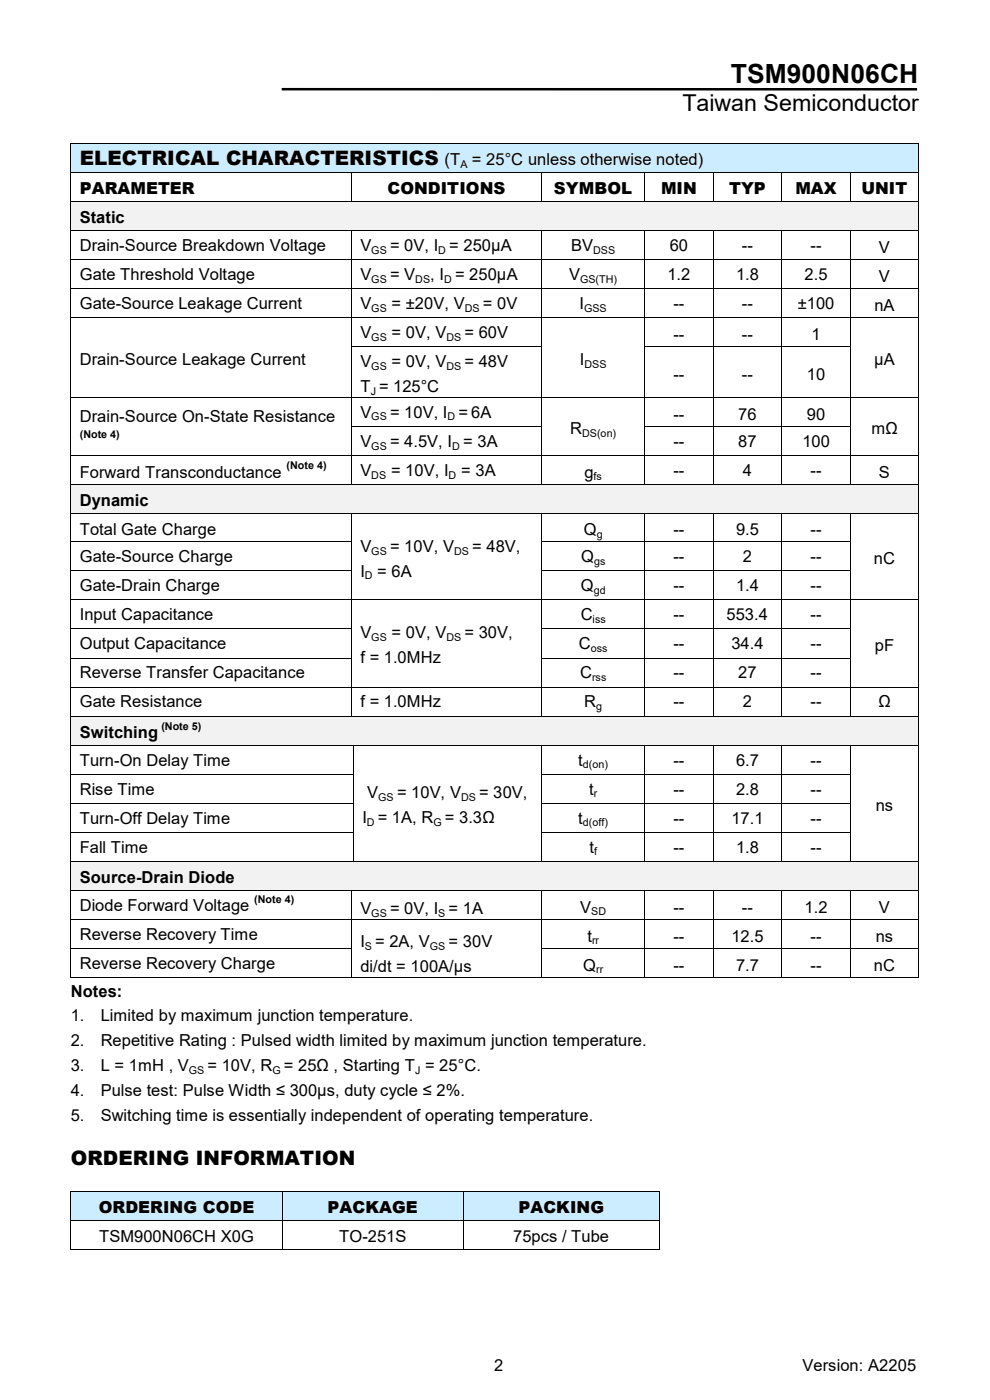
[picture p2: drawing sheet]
<svg xmlns="http://www.w3.org/2000/svg" width="210mm" height="297mm" viewBox="0 0 210 297" stroke-linecap="round" stroke-linejoin="round" font-family="sans-serif">
<defs><g id="words">
<text font-size="5.6" x="155.2" y="17.7">TSM900N06CH</text>
<text font-size="4.9" x="144.9" y="23.6">Taiwan Semiconductor</text>
<g font-size="4.2">
<text x="16.9" y="35.1">ELECTRICAL CHARACTERISTICS</text>
<text x="15" y="247.5">ORDERING INFORMATION</text>
</g>
<g font-size="3.5">
<text x="94.4" y="35.1">(T</text>
<text x="100.2" y="35.1">= 25°C unless otherwise noted)</text>
<text x="16.9" y="41.3">PARAMETER</text>
<text x="82.3" y="41.3">CONDITIONS</text>
<text x="117.6" y="41.3">SYMBOL</text>
<text x="140.4" y="41.3">MIN</text>
<text x="154.8" y="41.3">TYP</text>
<text x="168.9" y="41.3">MAX</text>
<text x="182.9" y="41.3">UNIT</text>
<text x="16.9" y="47.3">Static</text>
<text x="16.9" y="53.3">Drain-Source Breakdown Voltage</text>
<text x="76.5" y="53.3">V</text>
<text x="82.8" y="53.3">= 0V, I = 250µA</text>
<text x="121.3" y="53.3">BV</text>
<text x="142.2" y="53.3">60</text>
<text x="157.6" y="53.3">--</text>
<text x="172.1" y="53.3">--</text>
<text x="186.7" y="53.7">V</text>
<text x="16.9" y="59.5">Gate Threshold Voltage</text>
<text x="76.5" y="59.5">V</text>
<text x="82.8" y="59.5">= V</text>
<text x="91.4" y="59.5">, I = 250µA</text>
<text x="120.9" y="59.5">V</text>
<text x="141.7" y="59.5">1.2</text>
<text x="156.3" y="59.5">1.8</text>
<text x="170.9" y="59.5">2.5</text>
<text x="186.7" y="59.8">V</text>
<text x="16.9" y="65.6">Gate-Source Leakage Current</text>
<text x="76.5" y="65.6">V</text>
<text x="83.2" y="65.6">= ±20V, V</text>
<text x="102.6" y="65.6">= 0V</text>
<text x="123.1" y="65.6">I</text>
<text x="143" y="65.6">--</text>
<text x="157.6" y="65.6">--</text>
<text x="169.4" y="65.6">±100</text>
<text x="76.5" y="71.8">V</text>
<text x="83.2" y="71.8">= 0V, V</text>
<text x="98.7" y="71.8">= 60V</text>
<text x="185.7" y="66">nA</text>
<text x="16.9" y="77.6">Drain-Source Leakage Current</text>
<text x="76.5" y="78">V</text>
<text x="83.2" y="78">= 0V, V</text>
<text x="98.7" y="78">= 48V</text>
<text x="123.2" y="77.6">I</text>
<text x="143" y="72.2">--</text>
<text x="157.6" y="72.2">--</text>
<text x="172.4" y="72.2">1</text>
<text x="185.7" y="77.6">µA</text>
<text x="76.5" y="83.3">T = 125°C</text>
<text x="143" y="80.7">--</text>
<text x="157.6" y="80.7">--</text>
<text x="171.4" y="80.7">10</text>
<text x="16.9" y="89.6">Drain-Source On-State Resistance</text>
<text x="76.5" y="88.8">V</text>
<text x="82.8" y="88.8">= 10V, I = 6A</text>
<text x="143" y="89.1">--</text>
<text x="156.8" y="89.1">76</text>
<text x="171.4" y="89.1">90</text>
<text x="76.5" y="94.9">V</text>
<text x="82.8" y="94.9">= 4.5V, I = 3A</text>
<text x="121.1" y="92.2">R</text>
<text x="143" y="94.9">--</text>
<text x="156.8" y="94.9">87</text>
<text x="170.4" y="94.9">100</text>
<text x="185.1" y="92.2">mΩ</text>
<text x="16.9" y="101.5">Forward Transconductance</text>
<text x="76.5" y="101.1">V</text>
<text x="83" y="101.1">= 10V, I</text>
<text x="98" y="101.1">= 3A</text>
<text x="124.1" y="101.5">g</text>
<text x="143" y="101.1">--</text>
<text x="157.8" y="101.1">4</text>
<text x="172.1" y="101.1">--</text>
<text x="186.7" y="101.5">S</text>
<text x="16.9" y="107.5">Dynamic</text>
<text x="16.9" y="113.7">Total Gate Charge</text>
<text x="124" y="113.7">Q</text>
<text x="143" y="113.7">--</text>
<text x="156.3" y="113.7">9.5</text>
<text x="172.1" y="113.7">--</text>
<text x="16.9" y="119.4">Gate-Source Charge</text>
<text x="76.5" y="117.3">V</text>
<text x="82.8" y="117.3">= 10V, V</text>
<text x="100.3" y="117.3">= 48V,</text>
<text x="123.4" y="119.4">Q</text>
<text x="143" y="119.4">--</text>
<text x="157.8" y="119.4">2</text>
<text x="172.1" y="119.4">--</text>
<text x="185.6" y="119.9">nC</text>
<text x="16.9" y="125.6">Gate-Drain Charge</text>
<text x="76.5" y="122.5">I</text>
<text x="80.1" y="122.5">= 6A</text>
<text x="123.4" y="125.6">Q</text>
<text x="143" y="125.6">--</text>
<text x="156.3" y="125.6">1.4</text>
<text x="172.1" y="125.6">--</text>
<text x="16.9" y="131.8">Input Capacitance</text>
<text x="123.3" y="131.8">C</text>
<text x="143" y="131.8">--</text>
<text x="154.3" y="131.8">553.4</text>
<text x="172.1" y="131.8">--</text>
<text x="16.9" y="137.9">Output Capacitance</text>
<text x="76.5" y="135.6">V</text>
<text x="83.2" y="135.6">= 0V, V</text>
<text x="98.7" y="135.6">= 30V,</text>
<text x="122.9" y="137.9">C</text>
<text x="143" y="137.9">--</text>
<text x="155.3" y="137.9">34.4</text>
<text x="172.1" y="137.9">--</text>
<text x="76.5" y="140.9">f = 1.0MHz</text>
<text x="185.8" y="138.3">pF</text>
<text x="16.9" y="144.1">Reverse Transfer Capacitance</text>
<text x="123.2" y="144.1">C</text>
<text x="143" y="144.1">--</text>
<text x="156.8" y="144.1">27</text>
<text x="172.1" y="144.1">--</text>
<text x="16.9" y="150.3">Gate Resistance</text>
<text x="76.5" y="150.3">f = 1.0MHz</text>
<text x="124.1" y="150.3">R</text>
<text x="143" y="150.3">--</text>
<text x="157.8" y="150.3">2</text>
<text x="172.1" y="150.3">--</text>
<text x="186.5" y="150.3">Ω</text>
<text x="16.9" y="156.8">Switching</text>
<text x="16.9" y="162.6">Turn-On Delay Time</text>
<text x="122.8" y="162.6">t</text>
<text x="143" y="162.6">--</text>
<text x="156.3" y="162.6">6.7</text>
<text x="172.1" y="162.6">--</text>
<text x="16.9" y="168.8">Rise Time</text>
<text x="78" y="169.6">V</text>
<text x="84.3" y="169.6">= 10V, V</text>
<text x="101.8" y="169.6">= 30V,</text>
<text x="125.1" y="168.8">t</text>
<text x="143" y="168.8">--</text>
<text x="156.3" y="168.8">2.8</text>
<text x="172.1" y="168.8">--</text>
<text x="186" y="172.3">ns</text>
<text x="16.9" y="175">Turn-Off Delay Time</text>
<text x="77" y="174.9">I = 1A, R = 3.3Ω</text>
<text x="122.8" y="175">t</text>
<text x="143" y="175">--</text>
<text x="155.3" y="175">17.1</text>
<text x="172.1" y="175">--</text>
<text x="16.9" y="181.2">Fall Time</text>
<text x="125.2" y="181.2">t</text>
<text x="143" y="181.2">--</text>
<text x="156.3" y="181.2">1.8</text>
<text x="172.1" y="181.2">--</text>
<text x="16.9" y="187.7">Source-Drain Diode</text>
<text x="16.9" y="193.5">Diode Forward Voltage</text>
<text x="76.5" y="194.2">V</text>
<text x="82.8" y="194.2">= 0V, I = 1A</text>
<text x="123.2" y="193.9">V</text>
<text x="143" y="193.9">--</text>
<text x="157.6" y="193.9">--</text>
<text x="170.9" y="193.9">1.2</text>
<text x="186.7" y="193.9">V</text>
<text x="16.9" y="199.7">Reverse Recovery Time</text>
<text x="76.5" y="201.3">I = 2A, V</text>
<text x="95.3" y="201.3">= 30V</text>
<text x="124.8" y="200">t</text>
<text x="143" y="200">--</text>
<text x="155.3" y="200">12.5</text>
<text x="172.1" y="200">--</text>
<text x="186" y="200">ns</text>
<text x="16.9" y="205.9">Reverse Recovery Charge</text>
<text x="76.5" y="206.6">di/dt = 100A/μs</text>
<text x="123.9" y="206.2">Q</text>
<text x="143" y="206.2">--</text>
<text x="156.3" y="206.2">7.7</text>
<text x="172.1" y="206.2">--</text>
<text x="185.6" y="206.2">nC</text>
<text x="15" y="211.7">Notes:</text>
<text x="15" y="217">1.</text>
<text x="21.4" y="217">Limited by maximum junction temperature.</text>
<text x="15" y="222.3">2.</text>
<text x="15" y="227.6">3.</text>
<text x="21.4" y="222.3">Repetitive Rating : Pulsed width limited by maximum junction temperature.</text>
<text x="21.4" y="227.6">L = 1mH , V</text>
<text x="44" y="227.6">= 10V, R</text>
<text x="60.3" y="227.6">= 25Ω , Starting T = 25°C.</text>
<text x="15" y="232.9">4.</text>
<text x="21.4" y="232.9">Pulse test: Pulse Width ≤ 300µs, duty cycle ≤ 2%.</text>
<text x="15" y="238.2">5.</text>
<text x="21.4" y="238.2">Switching time is essentially independent of operating temperature.</text>
<text x="21" y="257.8">ORDERING CODE</text>
<text x="69.6" y="257.8">PACKAGE</text>
<text x="110.1" y="257.8">PACKING</text>
<text x="21" y="263.9">TSM900N06CH X0G</text>
<text x="72" y="263.9">TO-251S</text>
<text x="109" y="263.9">75pcs / Tube</text>
<text x="105" y="291.3">2</text>
<text x="170.5" y="291.3">Version: A2205</text>
</g>
<g font-size="2.3">
<text x="97.8" y="35.7">A</text>
<text x="78.9" y="53.9">GS</text>
<text x="93.1" y="53.9">D</text>
<text x="125.9" y="53.9">DSS</text>
<text x="78.9" y="60">GS</text>
<text x="88.2" y="60">DS</text>
<text x="94.3" y="60">D</text>
<text x="123.2" y="60">GS(TH)</text>
<text x="78.9" y="66.2">GS</text>
<text x="98.7" y="66.2">DS</text>
<text x="124" y="66.2">GSS</text>
<text x="78.9" y="72.4">GS</text>
<text x="94.8" y="72.4">DS</text>
<text x="78.7" y="83.8">J</text>
<text x="78.9" y="78.5">GS</text>
<text x="94.8" y="78.5">DS</text>
<text x="124.1" y="78.1">DSS</text>
<text x="78.9" y="89.3">GS</text>
<text x="95.1" y="89.3">D</text>
<text x="16.9" y="93.1">(Note 4)</text>
<text x="78.9" y="95.5">GS</text>
<text x="96" y="95.5">D</text>
<text x="123.6" y="92.7">DS(on)</text>
<text x="60.9" y="99.7">(Note 4)</text>
<text x="78.9" y="101.7">DS</text>
<text x="95.3" y="101.7">D</text>
<text x="126.1" y="102">fs</text>
<text x="78.9" y="117.8">GS</text>
<text x="96.4" y="117.8">DS</text>
<text x="126.2" y="120">gs</text>
<text x="126.8" y="114.2">g</text>
<text x="77.5" y="123.1">D</text>
<text x="126.1" y="126.1">gd</text>
<text x="78.9" y="136.2">GS</text>
<text x="94.8" y="136.2">DS</text>
<text x="125.9" y="132.3">iss</text>
<text x="125.5" y="138.5">oss</text>
<text x="125.7" y="144.6">rss</text>
<text x="34.3" y="155">(Note 5)</text>
<text x="126.6" y="150.8">g</text>
<text x="123.8" y="163.2">d(on)</text>
<text x="80.3" y="170.1">GS</text>
<text x="97.9" y="170.1">DS</text>
<text x="126.1" y="169.4">r</text>
<text x="77.9" y="175.4">D</text>
<text x="92.1" y="175.4">G</text>
<text x="123.8" y="175.5">d(off)</text>
<text x="126.2" y="181.7">f</text>
<text x="54" y="191.7">(Note 4)</text>
<text x="78.9" y="194.8">GS</text>
<text x="93.1" y="194.8">S</text>
<text x="125.6" y="194.4">SD</text>
<text x="77.5" y="201.8">S</text>
<text x="91.3" y="201.8">GS</text>
<text x="125.7" y="200.6">rr</text>
<text x="126.6" y="206.8">rr</text>
<text x="40.1" y="228.1">GS</text>
<text x="57.8" y="228.1">G</text>
<text x="88.2" y="228.1">J</text>
</g>
</g></defs>
<path d="M59.8 18.9l135 .1" fill="none" stroke="#000" stroke-width=".53"/>
<g fill="#ccecff">
<path d="M15.1 30.5h179.9v6h-179.9z" fill-rule="evenodd"/>
<path d="M16.9 30.9h176.3v5.3h-176.3z" fill-rule="evenodd"/>
</g>
<g fill="#000">
<path d="M15 30.4h.1v.1h-.1z" fill-rule="evenodd"/>
<path d="M15 30.4h.1v.1h-.1z" fill-rule="evenodd"/>
<path d="M15 36.5h.1v.2h-.1z" fill-rule="evenodd"/>
<path d="M74.6 36.5h.2v.2h-.2z" fill-rule="evenodd"/>
<path d="M115 36.5h.2v.2h-.2z" fill-rule="evenodd"/>
<path d="M136.9 36.5h.1v.2h-.1z" fill-rule="evenodd"/>
<path d="M151.4 36.5h.2v.2h-.2z" fill-rule="evenodd"/>
<path d="M166 36.5h.1v.2h-.1z" fill-rule="evenodd"/>
<path d="M180.6 36.5h.2v.2h-.2z" fill-rule="evenodd"/>
<path d="M195.1 30.4h.1v.1h-.1z" fill-rule="evenodd"/>
<path d="M195.1 30.4h.1v.1h-.1z" fill-rule="evenodd"/>
<path d="M195.1 36.5h.1v.2h-.1z" fill-rule="evenodd"/>
</g>
<g fill="none" stroke="#000" stroke-width=".21">
<path d="M15 30.5v6M15 36.7v6M15.1 30.4h180M15.1 36.6h59.5M74.7 36.7v6M74.8 36.6h40.2M115.1 36.7v6M115.2 36.6h21.7M137 36.7v6M137 36.6h14.4M151.5 36.7v6M151.6 36.6h14.4"/>
<path d="M166.1 36.7v6M166.1 36.6h14.5M180.7 36.7v6M180.8 36.6h14.3M195.1 30.5v6M195.1 36.7v6"/>
</g>
<g fill="#f2f2f2">
<path d="M15.1 42.9h179.9v6h-179.9z" fill-rule="evenodd"/>
<path d="M16.9 43.4h176.3v5h-176.3z" fill-rule="evenodd"/>
</g>
<g fill="#000">
<path d="M15 42.7h.1v.2h-.1z" fill-rule="evenodd"/>
<path d="M15 48.9h.1v.2h-.1z" fill-rule="evenodd"/>
<path d="M15 55h.1v.2h-.1z" fill-rule="evenodd"/>
<path d="M74.6 42.7h.2v.2h-.2z" fill-rule="evenodd"/>
<path d="M74.6 48.9h.2v.2h-.2z" fill-rule="evenodd"/>
<path d="M74.6 55h.2v.2h-.2z" fill-rule="evenodd"/>
<path d="M115 42.7h.2v.2h-.2z" fill-rule="evenodd"/>
<path d="M115 48.9h.2v.2h-.2z" fill-rule="evenodd"/>
<path d="M115 55h.2v.2h-.2z" fill-rule="evenodd"/>
<path d="M136.9 42.7h.1v.2h-.1z" fill-rule="evenodd"/>
<path d="M136.9 48.9h.1v.2h-.1z" fill-rule="evenodd"/>
<path d="M136.9 55h.1v.2h-.1z" fill-rule="evenodd"/>
<path d="M151.4 42.7h.2v.2h-.2z" fill-rule="evenodd"/>
<path d="M151.4 48.9h.2v.2h-.2z" fill-rule="evenodd"/>
<path d="M151.4 55h.2v.2h-.2z" fill-rule="evenodd"/>
<path d="M166 42.7h.1v.2h-.1z" fill-rule="evenodd"/>
<path d="M166 48.9h.1v.2h-.1z" fill-rule="evenodd"/>
<path d="M166 55h.1v.2h-.1z" fill-rule="evenodd"/>
<path d="M180.6 42.7h.2v.2h-.2z" fill-rule="evenodd"/>
<path d="M180.6 48.9h.2v.2h-.2z" fill-rule="evenodd"/>
<path d="M180.6 55h.2v.2h-.2z" fill-rule="evenodd"/>
<path d="M195.1 42.7h.1v.2h-.1z" fill-rule="evenodd"/>
<path d="M195.1 48.9h.1v.2h-.1z" fill-rule="evenodd"/>
<path d="M195.1 55h.1v.2h-.1z" fill-rule="evenodd"/>
<path d="M15 61.2h.1v.2h-.1z" fill-rule="evenodd"/>
<path d="M15 67.4h.1v.2h-.1z" fill-rule="evenodd"/>
<path d="M15 73.6h.1v.2h-.1z" fill-rule="evenodd"/>
<path d="M74.6 61.2h.2v.2h-.2z" fill-rule="evenodd"/>
<path d="M74.6 67.4h.2v.2h-.2z" fill-rule="evenodd"/>
<path d="M74.6 73.6h.2v.2h-.2z" fill-rule="evenodd"/>
<path d="M115 61.2h.2v.2h-.2z" fill-rule="evenodd"/>
<path d="M115 67.4h.2v.2h-.2z" fill-rule="evenodd"/>
<path d="M115 73.6h.2v.2h-.2z" fill-rule="evenodd"/>
<path d="M136.9 61.2h.1v.2h-.1z" fill-rule="evenodd"/>
<path d="M136.9 67.4h.1v.2h-.1z" fill-rule="evenodd"/>
<path d="M136.9 73.6h.1v.2h-.1z" fill-rule="evenodd"/>
<path d="M151.4 61.2h.2v.2h-.2z" fill-rule="evenodd"/>
<path d="M151.4 67.4h.2v.2h-.2z" fill-rule="evenodd"/>
<path d="M151.4 73.6h.2v.2h-.2z" fill-rule="evenodd"/>
<path d="M166 61.2h.1v.2h-.1z" fill-rule="evenodd"/>
<path d="M166 67.4h.1v.2h-.1z" fill-rule="evenodd"/>
<path d="M166 73.6h.1v.2h-.1z" fill-rule="evenodd"/>
<path d="M180.6 61.2h.2v.2h-.2z" fill-rule="evenodd"/>
<path d="M180.6 67.4h.2v.2h-.2z" fill-rule="evenodd"/>
<path d="M180.6 73.6h.2v.2h-.2z" fill-rule="evenodd"/>
<path d="M195.1 61.2h.1v.2h-.1z" fill-rule="evenodd"/>
<path d="M195.1 67.4h.1v.2h-.1z" fill-rule="evenodd"/>
<path d="M195.1 73.6h.1v.2h-.1z" fill-rule="evenodd"/>
<path d="M15 84.3h.1v.2h-.1z" fill-rule="evenodd"/>
<path d="M15 90.5h.1v.2h-.1z" fill-rule="evenodd"/>
<path d="M15 96.7h.1v.2h-.1z" fill-rule="evenodd"/>
<path d="M74.6 84.3h.2v.2h-.2z" fill-rule="evenodd"/>
<path d="M74.6 90.5h.2v.2h-.2z" fill-rule="evenodd"/>
<path d="M74.6 96.7h.2v.2h-.2z" fill-rule="evenodd"/>
<path d="M115 84.3h.2v.2h-.2z" fill-rule="evenodd"/>
<path d="M115 90.5h.2v.2h-.2z" fill-rule="evenodd"/>
<path d="M115 96.7h.2v.2h-.2z" fill-rule="evenodd"/>
<path d="M136.9 84.3h.1v.2h-.1z" fill-rule="evenodd"/>
<path d="M136.9 90.5h.1v.2h-.1z" fill-rule="evenodd"/>
<path d="M136.9 96.7h.1v.2h-.1z" fill-rule="evenodd"/>
<path d="M151.4 84.3h.2v.2h-.2z" fill-rule="evenodd"/>
<path d="M151.4 90.5h.2v.2h-.2z" fill-rule="evenodd"/>
<path d="M151.4 96.7h.2v.2h-.2z" fill-rule="evenodd"/>
<path d="M166 84.3h.1v.2h-.1z" fill-rule="evenodd"/>
<path d="M166 90.5h.1v.2h-.1z" fill-rule="evenodd"/>
<path d="M166 96.7h.1v.2h-.1z" fill-rule="evenodd"/>
<path d="M180.6 84.3h.2v.2h-.2z" fill-rule="evenodd"/>
<path d="M180.6 90.5h.2v.2h-.2z" fill-rule="evenodd"/>
<path d="M180.6 96.7h.2v.2h-.2z" fill-rule="evenodd"/>
<path d="M195.1 84.3h.1v.2h-.1z" fill-rule="evenodd"/>
<path d="M195.1 90.5h.1v.2h-.1z" fill-rule="evenodd"/>
<path d="M195.1 96.7h.1v.2h-.1z" fill-rule="evenodd"/>
</g>
<g fill="none" stroke="#000" stroke-width=".21">
<path d="M15 42.9v6M15 49.1v5.9M15 55.2v6M15.1 42.8h59.5M15.1 49h59.5M15.1 55.1h59.5M74.7 49.1v5.9M74.7 55.2v6M74.8 42.8h40.2M74.8 49h40.2M74.8 55.1h40.2M115.1 49.1v5.9"/>
<path d="M115.1 55.2v6M115.2 42.8h21.7M115.2 49h21.7M115.2 55.1h21.7M137 49.1v5.9M137 55.2v6M137 42.8h14.4M137 49h14.4M137 55.1h14.4M151.5 49.1v5.9M151.5 55.2v6M151.6 42.8h14.4"/>
<path d="M151.6 49h14.4M151.6 55.1h14.4M166.1 49.1v5.9M166.1 55.2v6M166.1 42.8h14.5M166.1 49h14.5M166.1 55.1h14.5M180.7 49.1v5.9M180.7 55.2v6M180.8 42.8h14.3M180.8 49h14.3M180.8 55.1h14.3"/>
<path d="M195.1 42.9v6M195.1 49.1v5.9M195.1 55.2v6M15 61.4v6M15 67.6v6M15 73.8v10.5M15.1 61.3h59.5M15.1 67.5h59.5M74.7 61.4v6M74.7 67.6v6M74.7 73.8v10.5M74.8 61.3h40.2"/>
<path d="M74.8 67.5h40.2M74.8 73.7h40.2M115.1 61.4v6M115.1 67.6v6M115.1 73.8v10.5M115.2 61.3h21.7M115.2 67.5h21.7M137 61.4v6M137 67.6v6M137 73.8v10.5M137 61.3h14.4M137 67.5h14.4"/>
<path d="M137 73.7h14.4M151.5 61.4v6M151.5 67.6v6M151.5 73.8v10.5M151.6 61.3h14.4M151.6 67.5h14.4M151.6 73.7h14.4M166.1 61.4v6M166.1 67.6v6M166.1 73.8v10.5M166.1 61.3h14.5M166.1 67.5h14.5"/>
<path d="M166.1 73.7h14.5M180.7 61.4v6M180.7 67.6v6M180.7 73.8v10.5M180.8 61.3h14.3M180.8 67.5h14.3M195.1 61.4v6M195.1 67.6v6M195.1 73.8v10.5M15 84.5v6M15 90.7v6M15 96.9v6"/>
<path d="M15.1 84.4h59.5M15.1 96.8h59.5M74.7 84.5v6M74.7 90.7v6M74.7 96.9v6M74.8 84.4h40.2M74.8 90.6h40.2M74.8 96.8h40.2M115.1 84.5v6M115.1 90.7v6M115.1 96.9v6M115.2 84.4h21.7"/>
<path d="M115.2 96.8h21.7M137 84.5v6M137 90.7v6M137 96.9v6M137 84.4h14.4M137 90.6h14.4M137 96.8h14.4M151.5 84.5v6M151.5 90.7v6M151.5 96.9v6M151.6 84.4h14.4M151.6 90.6h14.4"/>
<path d="M151.6 96.8h14.4M166.1 84.5v6M166.1 90.7v6M166.1 96.9v6M166.1 84.4h14.5M166.1 90.6h14.5M166.1 96.8h14.5M180.7 84.5v6M180.7 90.7v6M180.7 96.9v6M180.8 84.4h14.3M180.8 96.8h14.3"/>
<path d="M195.1 84.5v6M195.1 90.7v6M195.1 96.9v6"/>
</g>
<g fill="#f2f2f2">
<path d="M15.1 103.1h179.9v5.9h-179.9z" fill-rule="evenodd"/>
<path d="M16.9 103.6h176.3v4.9h-176.3z" fill-rule="evenodd"/>
</g>
<g fill="#000">
<path d="M15 102.9h.1v.2h-.1z" fill-rule="evenodd"/>
<path d="M15 109h.1v.2h-.1z" fill-rule="evenodd"/>
<path d="M15 115h.1v.2h-.1z" fill-rule="evenodd"/>
<path d="M74.6 102.9h.2v.2h-.2z" fill-rule="evenodd"/>
<path d="M74.6 109h.2v.2h-.2z" fill-rule="evenodd"/>
<path d="M74.6 115h.2v.2h-.2z" fill-rule="evenodd"/>
<path d="M115 102.9h.2v.2h-.2z" fill-rule="evenodd"/>
<path d="M115 109h.2v.2h-.2z" fill-rule="evenodd"/>
<path d="M115 115h.2v.2h-.2z" fill-rule="evenodd"/>
<path d="M136.9 102.9h.1v.2h-.1z" fill-rule="evenodd"/>
<path d="M136.9 109h.1v.2h-.1z" fill-rule="evenodd"/>
<path d="M136.9 115h.1v.2h-.1z" fill-rule="evenodd"/>
<path d="M151.4 102.9h.2v.2h-.2z" fill-rule="evenodd"/>
<path d="M151.4 109h.2v.2h-.2z" fill-rule="evenodd"/>
<path d="M151.4 115h.2v.2h-.2z" fill-rule="evenodd"/>
<path d="M166 102.9h.1v.2h-.1z" fill-rule="evenodd"/>
<path d="M166 109h.1v.2h-.1z" fill-rule="evenodd"/>
<path d="M166 115h.1v.2h-.1z" fill-rule="evenodd"/>
<path d="M180.6 102.9h.2v.2h-.2z" fill-rule="evenodd"/>
<path d="M180.6 109h.2v.2h-.2z" fill-rule="evenodd"/>
<path d="M180.6 115h.2v.2h-.2z" fill-rule="evenodd"/>
<path d="M195.1 102.9h.1v.2h-.1z" fill-rule="evenodd"/>
<path d="M195.1 109h.1v.2h-.1z" fill-rule="evenodd"/>
<path d="M195.1 115h.1v.2h-.1z" fill-rule="evenodd"/>
<path d="M15 121.2h.1v.2h-.1z" fill-rule="evenodd"/>
<path d="M15 127.3h.1v.2h-.1z" fill-rule="evenodd"/>
<path d="M15 133.5h.1v.2h-.1z" fill-rule="evenodd"/>
<path d="M15 139.7h.1v.2h-.1z" fill-rule="evenodd"/>
<path d="M74.6 121.2h.2v.2h-.2z" fill-rule="evenodd"/>
<path d="M74.6 127.3h.2v.2h-.2z" fill-rule="evenodd"/>
<path d="M74.6 133.5h.2v.2h-.2z" fill-rule="evenodd"/>
<path d="M74.6 139.7h.2v.2h-.2z" fill-rule="evenodd"/>
<path d="M115 121.2h.2v.2h-.2z" fill-rule="evenodd"/>
<path d="M115 127.3h.2v.2h-.2z" fill-rule="evenodd"/>
<path d="M115 133.5h.2v.2h-.2z" fill-rule="evenodd"/>
<path d="M115 139.7h.2v.2h-.2z" fill-rule="evenodd"/>
<path d="M136.9 121.2h.1v.2h-.1z" fill-rule="evenodd"/>
<path d="M136.9 127.3h.1v.2h-.1z" fill-rule="evenodd"/>
<path d="M136.9 133.5h.1v.2h-.1z" fill-rule="evenodd"/>
<path d="M136.9 139.7h.1v.2h-.1z" fill-rule="evenodd"/>
<path d="M151.4 121.2h.2v.2h-.2z" fill-rule="evenodd"/>
<path d="M151.4 127.3h.2v.2h-.2z" fill-rule="evenodd"/>
<path d="M151.4 133.5h.2v.2h-.2z" fill-rule="evenodd"/>
<path d="M151.4 139.7h.2v.2h-.2z" fill-rule="evenodd"/>
<path d="M166 121.2h.1v.2h-.1z" fill-rule="evenodd"/>
<path d="M166 127.3h.1v.2h-.1z" fill-rule="evenodd"/>
<path d="M166 133.5h.1v.2h-.1z" fill-rule="evenodd"/>
<path d="M166 139.7h.1v.2h-.1z" fill-rule="evenodd"/>
<path d="M180.6 121.2h.2v.2h-.2z" fill-rule="evenodd"/>
<path d="M180.6 127.3h.2v.2h-.2z" fill-rule="evenodd"/>
<path d="M180.6 133.5h.2v.2h-.2z" fill-rule="evenodd"/>
<path d="M180.6 139.7h.2v.2h-.2z" fill-rule="evenodd"/>
<path d="M195.1 121.2h.1v.2h-.1z" fill-rule="evenodd"/>
<path d="M195.1 127.3h.1v.2h-.1z" fill-rule="evenodd"/>
<path d="M195.1 133.5h.1v.2h-.1z" fill-rule="evenodd"/>
<path d="M195.1 139.7h.1v.2h-.1z" fill-rule="evenodd"/>
<path d="M15 145.9h.1v.1h-.1z" fill-rule="evenodd"/>
<path d="M74.6 145.9h.2v.1h-.2z" fill-rule="evenodd"/>
<path d="M115 145.9h.2v.1h-.2z" fill-rule="evenodd"/>
<path d="M136.9 145.9h.1v.1h-.1z" fill-rule="evenodd"/>
<path d="M151.4 145.9h.2v.1h-.2z" fill-rule="evenodd"/>
<path d="M166 145.9h.1v.1h-.1z" fill-rule="evenodd"/>
<path d="M180.6 145.9h.2v.1h-.2z" fill-rule="evenodd"/>
<path d="M195.1 145.9h.1v.1h-.1z" fill-rule="evenodd"/>
</g>
<g fill="none" stroke="#000" stroke-width=".21">
<path d="M15 103.1v5.9M15 109.2v5.8M15 115.2v6M15.1 103h59.5M15.1 109.1h59.5M15.1 115.1h59.5M74.7 109.2v5.8M74.7 115.2v6M74.8 103h40.2M74.8 109.1h40.2M115.1 109.2v5.8M115.1 115.2v6"/>
<path d="M115.2 103h21.7M115.2 109.1h21.7M115.2 115.1h21.7M137 109.2v5.8M137 115.2v6M137 103h14.4M137 109.1h14.4M137 115.1h14.4M151.5 109.2v5.8M151.5 115.2v6M151.6 103h14.4M151.6 109.1h14.4"/>
<path d="M151.6 115.1h14.4M166.1 109.2v5.8M166.1 115.2v6M166.1 103h14.5M166.1 109.1h14.5M166.1 115.1h14.5M180.7 109.2v5.8M180.7 115.2v6M180.8 103h14.3M180.8 109.1h14.3M195.1 103.1v5.9M195.1 109.2v5.8"/>
<path d="M195.1 115.2v6M15 121.4v5.9M15 127.5v6M15 133.7v6M15 139.9v6M15.1 121.3h59.5M15.1 127.4h59.5M15.1 133.6h59.5M15.1 139.8h59.5M74.7 121.4v5.9M74.7 127.5v6M74.7 133.7v6"/>
<path d="M74.7 139.9v6M74.8 127.4h40.2M115.1 121.4v5.9M115.1 127.5v6M115.1 133.7v6M115.1 139.9v6M115.2 121.3h21.7M115.2 127.4h21.7M115.2 133.6h21.7M115.2 139.8h21.7M137 121.4v5.9M137 127.5v6"/>
<path d="M137 133.7v6M137 139.9v6M137 121.3h14.4M137 127.4h14.4M137 133.6h14.4M137 139.8h14.4M151.5 121.4v5.9M151.5 127.5v6M151.5 133.7v6M151.5 139.9v6M151.6 121.3h14.4M151.6 127.4h14.4"/>
<path d="M151.6 133.6h14.4M151.6 139.8h14.4M166.1 121.4v5.9M166.1 127.5v6M166.1 133.7v6M166.1 139.9v6M166.1 121.3h14.5M166.1 127.4h14.5M166.1 133.6h14.5M166.1 139.8h14.5M180.7 121.4v5.9M180.7 127.5v6"/>
<path d="M180.7 133.7v6M180.7 139.9v6M180.8 127.4h14.3M195.1 121.4v5.9M195.1 127.5v6M195.1 133.7v6M195.1 139.9v6M15 146v6.1M15.1 146h59.5M74.7 146v6.1M74.8 146h40.2M115.1 146v6.1"/>
<path d="M115.2 146h21.7M137 146v6.1M137 146h14.4M151.5 146v6.1M151.6 146h14.4M166.1 146v6.1M166.1 146h14.5M180.7 146v6.1M180.8 146h14.3M195.1 146v6.1"/>
</g>
<g fill="#f2f2f2">
<path d="M15.1 152.2h179.9v6h-179.9z" fill-rule="evenodd"/>
<path d="M16.9 152.6h176.3v5.3h-176.3z" fill-rule="evenodd"/>
</g>
<g fill="#000">
<path d="M15 152.1h.1v.1h-.1z" fill-rule="evenodd"/>
<path d="M15 158.2h.1v.2h-.1z" fill-rule="evenodd"/>
<path d="M74.6 152.1h.2v.1h-.2z" fill-rule="evenodd"/>
<path d="M75 158.2h.2v.2h-.2z" fill-rule="evenodd"/>
<path d="M115 152.1h.2v.1h-.2z" fill-rule="evenodd"/>
<path d="M115 158.2h.2v.2h-.2z" fill-rule="evenodd"/>
<path d="M136.9 152.1h.1v.1h-.1z" fill-rule="evenodd"/>
<path d="M136.9 158.2h.1v.2h-.1z" fill-rule="evenodd"/>
<path d="M151.4 152.1h.2v.1h-.2z" fill-rule="evenodd"/>
<path d="M151.4 158.2h.2v.2h-.2z" fill-rule="evenodd"/>
<path d="M166 152.1h.1v.1h-.1z" fill-rule="evenodd"/>
<path d="M166 158.2h.1v.2h-.1z" fill-rule="evenodd"/>
<path d="M180.6 152.1h.2v.1h-.2z" fill-rule="evenodd"/>
<path d="M180.6 158.2h.2v.2h-.2z" fill-rule="evenodd"/>
<path d="M195.1 152.1h.1v.1h-.1z" fill-rule="evenodd"/>
<path d="M195.1 158.2h.1v.2h-.1z" fill-rule="evenodd"/>
<path d="M15 164.4h.1v.2h-.1z" fill-rule="evenodd"/>
<path d="M15 170.6h.1v.1h-.1z" fill-rule="evenodd"/>
<path d="M15 176.7h.1v.2h-.1z" fill-rule="evenodd"/>
<path d="M75 164.4h.2v.2h-.2z" fill-rule="evenodd"/>
<path d="M75 170.6h.2v.1h-.2z" fill-rule="evenodd"/>
<path d="M75 176.7h.2v.2h-.2z" fill-rule="evenodd"/>
<path d="M115 164.4h.2v.2h-.2z" fill-rule="evenodd"/>
<path d="M115 170.6h.2v.1h-.2z" fill-rule="evenodd"/>
<path d="M115 176.7h.2v.2h-.2z" fill-rule="evenodd"/>
<path d="M136.9 164.4h.1v.2h-.1z" fill-rule="evenodd"/>
<path d="M136.9 170.6h.1v.1h-.1z" fill-rule="evenodd"/>
<path d="M136.9 176.7h.1v.2h-.1z" fill-rule="evenodd"/>
<path d="M151.4 164.4h.2v.2h-.2z" fill-rule="evenodd"/>
<path d="M151.4 170.6h.2v.1h-.2z" fill-rule="evenodd"/>
<path d="M151.4 176.7h.2v.2h-.2z" fill-rule="evenodd"/>
<path d="M166 164.4h.1v.2h-.1z" fill-rule="evenodd"/>
<path d="M166 170.6h.1v.1h-.1z" fill-rule="evenodd"/>
<path d="M166 176.7h.1v.2h-.1z" fill-rule="evenodd"/>
<path d="M180.6 164.4h.2v.2h-.2z" fill-rule="evenodd"/>
<path d="M180.6 170.6h.2v.1h-.2z" fill-rule="evenodd"/>
<path d="M180.6 176.7h.2v.2h-.2z" fill-rule="evenodd"/>
<path d="M195.1 164.4h.1v.2h-.1z" fill-rule="evenodd"/>
<path d="M195.1 170.6h.1v.1h-.1z" fill-rule="evenodd"/>
<path d="M195.1 176.7h.1v.2h-.1z" fill-rule="evenodd"/>
</g>
<g fill="none" stroke="#000" stroke-width=".21">
<path d="M15 152.2v6M15 158.4v6M15.1 152.1h59.5M15.1 158.3h59.9M74.8 152.1h40.2M75.1 158.4v6M75.2 158.3h39.8M115.1 158.4v6M115.2 152.1h21.7M115.2 158.3h21.7M137 158.4v6M137 152.1h14.4"/>
<path d="M137 158.3h14.4M151.5 158.4v6M151.6 152.1h14.4M151.6 158.3h14.4M166.1 158.4v6M166.1 152.1h14.5M166.1 158.3h14.5M180.7 158.4v6M180.8 152.1h14.3M180.8 158.3h14.3M195.1 152.2v6M195.1 158.4v6"/>
<path d="M15 164.6v6M15 170.7v6M15 176.9v6M15.1 164.5h59.9M15.1 170.7h59.9M15.1 176.8h59.9M75.1 164.6v6M75.1 170.7v6M75.1 176.9v6M115.1 164.6v6M115.1 170.7v6M115.1 176.9v6"/>
<path d="M115.2 164.5h21.7M115.2 170.7h21.7M115.2 176.8h21.7M137 164.6v6M137 170.7v6M137 176.9v6M137 164.5h14.4M137 170.7h14.4M137 176.8h14.4M151.5 164.6v6M151.5 170.7v6M151.5 176.9v6"/>
<path d="M151.6 164.5h14.4M151.6 170.7h14.4M151.6 176.8h14.4M166.1 164.6v6M166.1 170.7v6M166.1 176.9v6M166.1 164.5h14.5M166.1 170.7h14.5M166.1 176.8h14.5M180.7 164.6v6M180.7 170.7v6M180.7 176.9v6"/>
<path d="M195.1 164.6v6M195.1 170.7v6M195.1 176.9v6"/>
</g>
<g fill="#f2f2f2">
<path d="M15.1 183.1h179.9v6h-179.9z" fill-rule="evenodd"/>
<path d="M16.9 183.4h176.3v5.3h-176.3z" fill-rule="evenodd"/>
</g>
<g fill="#000">
<path d="M15 182.9h.1v.2h-.1z" fill-rule="evenodd"/>
<path d="M15 189.1h.1v.2h-.1z" fill-rule="evenodd"/>
<path d="M15 195.3h.1v.2h-.1z" fill-rule="evenodd"/>
<path d="M74.6 189.1h.2v.2h-.2z" fill-rule="evenodd"/>
<path d="M74.6 195.3h.2v.2h-.2z" fill-rule="evenodd"/>
<path d="M75 182.9h.2v.2h-.2z" fill-rule="evenodd"/>
<path d="M115 182.9h.2v.2h-.2z" fill-rule="evenodd"/>
<path d="M115 189.1h.2v.2h-.2z" fill-rule="evenodd"/>
<path d="M115 195.3h.2v.2h-.2z" fill-rule="evenodd"/>
<path d="M136.9 182.9h.1v.2h-.1z" fill-rule="evenodd"/>
<path d="M136.9 189.1h.1v.2h-.1z" fill-rule="evenodd"/>
<path d="M136.9 195.3h.1v.2h-.1z" fill-rule="evenodd"/>
<path d="M151.4 182.9h.2v.2h-.2z" fill-rule="evenodd"/>
<path d="M151.4 189.1h.2v.2h-.2z" fill-rule="evenodd"/>
<path d="M151.4 195.3h.2v.2h-.2z" fill-rule="evenodd"/>
<path d="M166 182.9h.1v.2h-.1z" fill-rule="evenodd"/>
<path d="M166 189.1h.1v.2h-.1z" fill-rule="evenodd"/>
<path d="M166 195.3h.1v.2h-.1z" fill-rule="evenodd"/>
<path d="M180.6 182.9h.2v.2h-.2z" fill-rule="evenodd"/>
<path d="M180.6 189.1h.2v.2h-.2z" fill-rule="evenodd"/>
<path d="M180.6 195.3h.2v.2h-.2z" fill-rule="evenodd"/>
<path d="M195.1 182.9h.1v.2h-.1z" fill-rule="evenodd"/>
<path d="M195.1 189.1h.1v.2h-.1z" fill-rule="evenodd"/>
<path d="M195.1 195.3h.1v.2h-.1z" fill-rule="evenodd"/>
<path d="M15 201.4h.1v.2h-.1z" fill-rule="evenodd"/>
<path d="M15 207.6h.1v.2h-.1z" fill-rule="evenodd"/>
<path d="M15 207.6h.1v.2h-.1z" fill-rule="evenodd"/>
<path d="M74.6 201.4h.2v.2h-.2z" fill-rule="evenodd"/>
<path d="M74.6 207.6h.2v.2h-.2z" fill-rule="evenodd"/>
<path d="M115 201.4h.2v.2h-.2z" fill-rule="evenodd"/>
<path d="M115 207.6h.2v.2h-.2z" fill-rule="evenodd"/>
<path d="M136.9 201.4h.1v.2h-.1z" fill-rule="evenodd"/>
<path d="M136.9 207.6h.1v.2h-.1z" fill-rule="evenodd"/>
<path d="M151.4 201.4h.2v.2h-.2z" fill-rule="evenodd"/>
<path d="M151.4 207.6h.2v.2h-.2z" fill-rule="evenodd"/>
<path d="M166 201.4h.1v.2h-.1z" fill-rule="evenodd"/>
<path d="M166 207.6h.1v.2h-.1z" fill-rule="evenodd"/>
<path d="M180.6 201.4h.2v.2h-.2z" fill-rule="evenodd"/>
<path d="M180.6 207.6h.2v.2h-.2z" fill-rule="evenodd"/>
<path d="M195.1 201.4h.1v.2h-.1z" fill-rule="evenodd"/>
<path d="M195.1 207.6h.1v.2h-.1z" fill-rule="evenodd"/>
<path d="M195.1 207.6h.1v.2h-.1z" fill-rule="evenodd"/>
</g>
<g fill="none" stroke="#000" stroke-width=".21">
<path d="M15 183.1v6M15 189.3v6M15 195.5v5.9M15.1 183h59.9M15.1 189.2h59.5M15.1 195.4h59.5M74.7 189.3v6M74.7 195.5v5.9M74.8 189.2h40.2M74.8 195.4h40.2M75.2 183h39.8M115.1 189.3v6"/>
<path d="M115.1 195.5v5.9M115.2 183h21.7M115.2 189.2h21.7M115.2 195.4h21.7M137 189.3v6M137 195.5v5.9M137 183h14.4M137 189.2h14.4M137 195.4h14.4M151.5 189.3v6M151.5 195.5v5.9M151.6 183h14.4"/>
<path d="M151.6 189.2h14.4M151.6 195.4h14.4M166.1 189.3v6M166.1 195.5v5.9M166.1 183h14.5M166.1 189.2h14.5M166.1 195.4h14.5M180.7 189.3v6M180.7 195.5v5.9M180.8 183h14.3M180.8 189.2h14.3M180.8 195.4h14.3"/>
<path d="M195.1 183.1v6M195.1 189.3v6M195.1 195.5v5.9M15 201.6v6M15.1 201.5h59.5M15.1 207.7h59.5M74.7 201.6v6M74.8 207.7h40.2M115.1 201.6v6M115.2 201.5h21.7M115.2 207.7h21.7M137 201.6v6"/>
<path d="M137 201.5h14.4M137 207.7h14.4M151.5 201.6v6M151.6 201.5h14.4M151.6 207.7h14.4M166.1 201.6v6M166.1 201.5h14.5M166.1 207.7h14.5M180.7 201.6v6M180.8 201.5h14.3M180.8 207.7h14.3M195.1 201.6v6"/>
</g>
<g fill="#ccecff">
<path d="M15.1 253.1h44.9v6.1h-44.9z" fill-rule="evenodd"/>
<path d="M16.9 253.5h41.2v5.3h-41.2z" fill-rule="evenodd"/>
<path d="M60.1 253.1h38.2v6.1h-38.2z" fill-rule="evenodd"/>
<path d="M62 253.5h34.5v5.3h-34.5z" fill-rule="evenodd"/>
<path d="M98.5 253.1h41.5v6.1h-41.5z" fill-rule="evenodd"/>
<path d="M100.3 253.5h37.9v5.3h-37.9z" fill-rule="evenodd"/>
</g>
<g fill="#000">
<path d="M15 253h.1v.1h-.1z" fill-rule="evenodd"/>
<path d="M15 253h.1v.1h-.1z" fill-rule="evenodd"/>
<path d="M15 259.2h.1v.1h-.1z" fill-rule="evenodd"/>
<path d="M60 253h.1v.1h-.1z" fill-rule="evenodd"/>
<path d="M60 259.2h.1v.1h-.1z" fill-rule="evenodd"/>
<path d="M98.3 253h.2v.1h-.2z" fill-rule="evenodd"/>
<path d="M98.3 259.2h.2v.1h-.2z" fill-rule="evenodd"/>
<path d="M140 253h.2v.1h-.2z" fill-rule="evenodd"/>
<path d="M140 253h.2v.1h-.2z" fill-rule="evenodd"/>
<path d="M140 259.2h.2v.1h-.2z" fill-rule="evenodd"/>
<path d="M15 265.3h.1v.2h-.1z" fill-rule="evenodd"/>
<path d="M15 265.3h.1v.2h-.1z" fill-rule="evenodd"/>
<path d="M60 265.3h.1v.2h-.1z" fill-rule="evenodd"/>
<path d="M98.3 265.3h.2v.2h-.2z" fill-rule="evenodd"/>
<path d="M140 265.3h.2v.2h-.2z" fill-rule="evenodd"/>
<path d="M140 265.3h.2v.2h-.2z" fill-rule="evenodd"/>
</g>
<g fill="none" stroke="#000" stroke-width=".21">
<path d="M15 253.1v6.1M15 259.3v6M15.1 253.1h44.9M15.1 259.2h44.9M60 253.1v6.1M60 259.3v6M60.1 253.1h38.2M60.1 259.2h38.2M98.4 253.1v6.1M98.4 259.3v6M98.5 253.1h41.5M98.5 259.2h41.5"/>
<path d="M140.1 253.1v6.1M140.1 259.3v6M15.1 265.4h44.9M60.1 265.4h38.2M98.5 265.4h41.5"/>
</g>
<use href="#words"/>
</svg>
